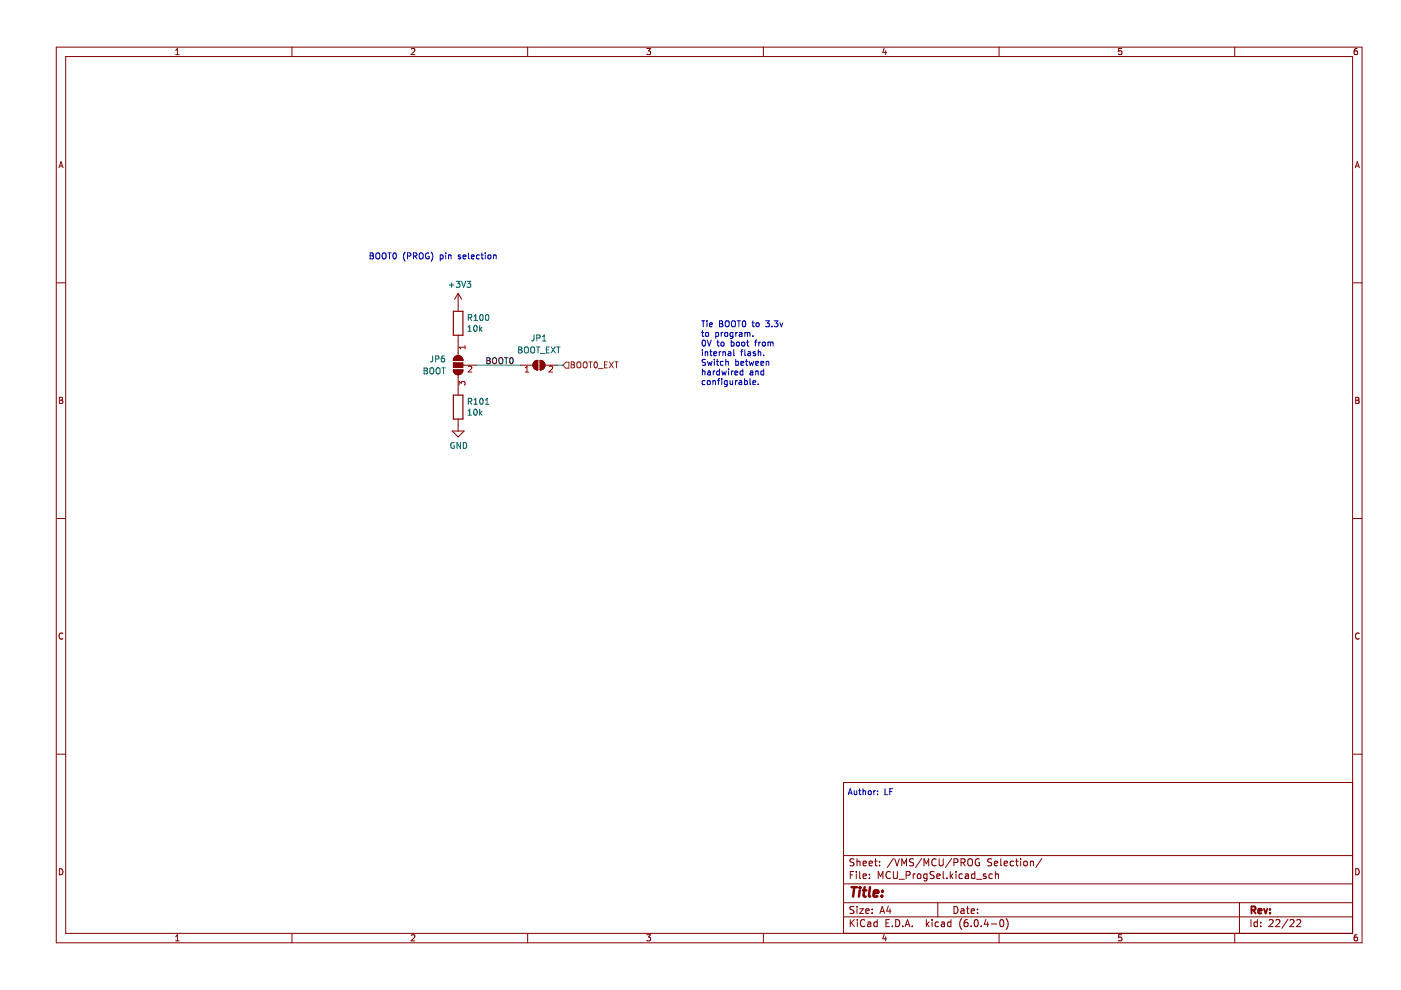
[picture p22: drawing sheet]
<svg xmlns="http://www.w3.org/2000/svg" width="297mm" height="210mm" viewBox="0 0 297 210" stroke-linecap="round" stroke-linejoin="round" font-family="sans-serif">
<path d="M1.9 0h295.2v209.9h-295.2z" fill-rule="evenodd" fill="#fff" stroke="#fff" stroke-width=".21"/>
<g fill="none" stroke="#840000" stroke-width=".21">
<path d="M11.9 10h276.9v189.9h-276.9zM13.9 12h272.9v185.9h-272.9zM37.2 11.6h.8M37.2 10.7l.4-.4v1.3M61.9 10v2M87.2 10.4l.5-.1 .3 .4-.8 .9h.8M111.9 10v2M137.1 10.3h.8l-.4 .5 .4 .1v.6l-.2 .1-.6-.1M161.8 10v2M187.5 10.2l-.3 .9h.8M187.8 10.7v.9M211.8 10v2"/>
<path d="M237.8 10.3h-.6l-.1 .6 .6-.1 .1 .7-.2 .1-.5-.1M261.8 10v2M287.7 10.3h-.4l-.1 .3-.1 .7 .2 .3 .5-.1-.1-.7h-.4l-.2 .2M12.5 35.6l.4-1.3 .5 1.3M12.6 35.2h.6M287.3 35.6l.5-1.3 .4 1.3M287.5 35.2h.6M11.9 60h2M286.8 60h2M96.1 78.4h2a1.02 1.02 0 0 1-1 1.1 1.02 1.02 0 0 1-1-1.1zM96.4 75.7a1.02 1.02 0 0 1 1.1-.2 1.02 1.02 0 0 1 .6 .9h-2zM97.1 62.2v3.8"/>
<path d="M97.1 71.1v4.3M97.1 79.5v4.3M97.1 62.2l-.7 1.3M97.1 62.2l.8 1.3M98.1 77.4h2.8M110.5 77.4h2.5M113.3 76.7l.7-.3v2a1.02 1.02 0 0 1-.9-.6 1.02 1.02 0 0 1 .2-1.1zM114.5 76.4a1.02 1.02 0 0 1 1 1 1.02 1.02 0 0 1-1 1zM115.5 77.4h2.6M12.6 84.2h.4l.3 .3-.3 .4 .3 .1v.3l-.2 .2h-.5zM12.6 84.9h.4M95.9 91.4h2.5l-1.3 1.3z"/>
<path d="M97.1 88.8v2.6M287.4 84.2h.5l.2 .3-.2 .4 .2 .1 .1 .3-.3 .2h-.5zM287.4 84.9h.5M11.9 109.9h2M286.8 109.9h2M13.3 134.3a.58 .58 0 0 0-.8 .6 .58 .58 0 0 0 .8 .5M288.2 134.3a.58 .58 0 0 0-.8 .6 .58 .58 0 0 0 .8 .5M11.9 159.9h2M286.8 159.9h2M286.8 165.9h-108v32M12.6 184.2a.66 .66 0 0 1 .7 .6 .66 .66 0 0 1-.7 .7zM37.2 198.6l.4-.4v1.3"/>
<path d="M37.2 199.5h.8M61.9 197.9v2M87.2 198.3l.5-.1 .3 .4-.8 .9h.8M111.9 197.9v2M137.1 198.2h.8l-.4 .5 .4 .1v.6l-.2 .1-.6-.1M161.8 197.9v2M178.8 194.4h108M178.8 191.4h108M178.8 187.4h108M178.8 181.4h108M180.3 195v1.5M180.3 185.5h.5"/>
<path d="M180.5 195.6l.6 .9M181 184.8h-.7v1.5M181.1 192.2h-.6l-.2 .1v.4l.6 .3 .2 .4-.3 .3-.6-.1M181.1 182.2l-.6-.1-.2 .1v.5l.6 .2 .2 .4-.3 .3-.6-.1M181.1 195l-.8 .8M181.6 184.8v.1M181.6 185.3v1M181.7 182.1v1.5M181.7 192.2v.1M181.7 192.7v1M181.7 182.7l.2-.1 .4 .1v.9M181.8 195v.1"/>
<path d="M181.8 195.5v1M182.3 192.7h.8l-.8 1h.8M182.3 184.8v1.3l.2 .2M183 185.8l.7-.2-.1-.2-.4-.1-.2 .2 .1 .7h.5M183 183.1l.7-.2-.1-.2-.4-.1-.2 .2 .1 .7h.5M183.3 195.1a.71 .71 0 0 0-.9 .5 .71 .71 0 0 0 .7 .9l.2-.2M183.6 193.2l.7-.2-.1-.3h-.4l-.2 .2v.7h.6M184 195.5h.6v1M184.3 183.1l.7-.2-.1-.2-.4-.1-.2 .2v.7h.6M184.3 186.1v.2M184.3 185.4v.1M184.6 195.8l-.5 .1-.2 .2 .2 .4 .5-.1"/>
<path d="M184.9 193.5v.2M184.9 192.7v.2M185.4 182.6h.6M185.6 182.1v1.3l.4 .2M186 195.5h-.4l-.3 .3 .1 .6h.6M186 195v1.5M186.2 186.3v-1.5l.5 1.1 .5-1.1v1.5M186.5 182.7v.1M186.5 183.4v.2M186.6 193.7l.5-1.5 .5 1.5M186.7 193.2h.7M187.5 198.1l-.3 .9h.8"/>
<path d="M187.8 198.6v.9M187.8 195.7h.5M188.3 192.1l-.3 1.1h.9M188.6 195h-.8v1.5h.8M188.7 192.7v1M188.8 184.9a.71 .71 0 0 0-1 .5 .71 .71 0 0 0 .7 .9l.3-.2M189.2 196.3v.2M189.4 184.8v1.2l.3 .3 .4-.1 .2-.2v-1.2M189.4 182l-1.3 1.9M189.7 182.1l.5 1.5 .5-1.5M189.9 195a.76 .76 0 0 1 .9 .7 .76 .76 0 0 1-.9 .8zM190.6 186.4h1.2"/>
<path d="M191.2 183.6v-1.5l.5 1.1 .5-1.1v1.5M191.4 196.3v.2M191.9 196.5l.5-1.5 .5 1.5M192.1 196h.7M192.1 185.6l.7-.1 .2-.2-.1-.4-.8-.1v1.5M193.4 196.3v.2M193.6 185.3v1M193.7 182.2l-.6-.1-.2 .1v.5l.7 .2 .1 .4-.3 .3-.6-.1M194 185.3l-.4 .3M194.5 185.4l.3-.1 .4 .1 .1 .6-.2 .2-.3 .1-.3-.2zM195.4 182l-1.3 1.9M195.9 183.6v-1.5l.5 1.1 .5-1.1v1.5"/>
<path d="M196.4 195v1.5M196.5 195.9l.5 .6M196.5 185.4l-.4-.1-.3 .3 .2 .6h.5M196.5 185.3v1.2l-.2 .3-.4-.1M197 195.5l-.6 .5M197.6 195v.1M197.6 195.5v1M198 184.9l-.5-.1-.2 .1v.5l.6 .2 .1 .4-.2 .3-.6-.1M198.5 182.2a.71 .71 0 0 0-1 .5 .71 .71 0 0 0 .7 .9l.3-.2M198.6 185.8l.7-.2v-.2l-.5-.1-.2 .2 .1 .7h.6M198.8 191.4v3M199 195.5h-.5l-.2 .3 .1 .6h.6"/>
<path d="M199.1 182.1v1.2l.3 .3 .4-.1 .2-.2v-1.2M199.6 195.5h.6l.1 1M200 184.8v1.3l.2 .2M200.3 195.8l-.5 .1-.3 .2 .3 .4 .5-.1M200.8 186.1v.2M201.5 184.8v1.5M201.6 195.5h-.4l-.3 .3 .1 .6h.6M201.6 195v1.5M201.6 185.7l.4 .6M201.8 182l-1.3 1.9M202 185.3l-.5 .6M202.3 182.9l.7-.1 .1-.2-.1-.4-.7-.1v1.5"/>
<path d="M202.3 192.2a.76 .76 0 0 1 .8 .7 .76 .76 0 0 1-.8 .8zM202.7 184.8v.1M202.7 185.3v1M203.8 192.7h.5l.1 1M203.8 182.9l.7-.1 .1-.2-.1-.4-.7-.1v1.5M203.9 194.8a1.72 1.72 0 0 0 0 2.2M204 185.4l-.4-.1-.3 .3 .2 .6h.5M204.1 182.9l.5 .7M204.4 193l-.5 .1-.2 .2 .2 .4 .5-.1M204.7 185.4h.6v.9M204.9 192.7h.6M205.1 192.2v1.3l.4 .2"/>
<path d="M205.1 195h-.4a1.01 1.01 0 0 0 0 1.5l.5-.2 .1-.5-.3-.3-.5 .1-.1 .2M205.3 182.3l.2-.2a.5 .5 0 0 1 .7 .5v.5a.5 .5 0 0 1-.5 .5 .5 .5 0 0 1-.5-.5zM205.3 185.6l-.5 .1-.2 .2 .2 .4 .5-.1M205.9 193.2l.7-.2-.1-.3h-.4l-.2 .2 .1 .7h.5M205.9 196.3v.2M206.7 195.1l.2-.1a.8 .8 0 0 1 .5 .7 .8 .8 0 0 1-.5 .8l-.4-.6zM206.7 185.4l-.4-.1-.3 .3 .1 .6h.6M206.7 184.8v1.5M207 186.4h1.2M207.3 193.5v.2M207.3 192.7v.2M207.6 182.2a.7 .7 0 0 0-.9 .6 .7 .7 0 0 0 .9 .7l.1-.6h-.3"/>
<path d="M208 196.3v.2M209 185.4l-.3-.1-.2 .2v.2l.5 .2v.3h-.5M209 194.9l-.3 1.1h.9M209.4 195.5v1M210.2 195.9h1.1M210.3 182.2l-.6-.1-.2 .1v.5l.6 .2 .2 .4-.3 .3-.6-.1M210.4 185.4l-.4-.1-.3 .3 .1 .6h.6M210.8 183.1l.7-.2v-.2l-.5-.1-.2 .2 .1 .7h.6M211 185.4l.3-.1 .3 .1 .1 .9M211 184.8v1.5M211.8 197.9v2M212.1 195.1l.2-.1a.8 .8 0 0 1 .5 .7 .8 .8 0 0 1-.5 .8l-.3-.6z"/>
<path d="M212.2 182.1v1.3l.2 .2M212.9 183.1l.7-.2-.1-.2-.4-.1-.2 .2 .1 .7h.5M213.3 194.8a1.72 1.72 0 0 1 0 2.2M214.9 182.7l-.4-.1-.3 .3 .1 .6h.6M215.3 182.6h.6M215.5 182.1v1.3l.4 .2M216.4 182.1v.1M216.4 182.6v1M217.1 182.7l.2-.1 .5 .1v.6l-.1 .2-.4 .1-.2-.2zM218.5 182.7l.2-.1 .3 .1 .1 .9M218.5 182.6v1M220.9 182l-1.3 1.9"/>
<path d="M237.8 198.2h-.6l-.1 .6 .6-.1 .1 .7-.2 .1-.5-.1M261.8 197.9v2M262.8 191.4v6.5M265.2 195v1.5M266.6 195.5h-.4l-.3 .3 .1 .6h.6M266.6 195v1.5M267.3 196.3v.2M267.3 195.5v.2M269.1 195.1l.6-.1 .2 .4-.9 1.1h.9M270.5 195.1l.6-.1 .3 .4-1 1.1h1M273.1 194.9l-1.3 1.9M273.5 195.1l.6-.1 .3 .4-1 1.1h1"/>
<path d="M274.9 195.1l.6-.1 .3 .4-.9 1.1h.9M287.4 184.2a.66 .66 0 0 1 .8 .6 .66 .66 0 0 1-.8 .7zM287.7 198.2h-.4l-.1 .3-.1 .7 .2 .3 .5-.1-.1-.7h-.4l-.2 .2"/>
</g>
<path d="M265.3 193l.8-.1 .1-.2-.1-.4-.8-.1v1.5M265.7 193l.5 .7M266.8 193.2l.7-.2-.1-.3h-.4l-.2 .2v.7h.6M268 192.7l.3 1 .4-1M269.3 193.5v.2M269.3 192.7v.2" fill="none" stroke="#840000" stroke-width=".39"/>
<path d="M180.6 188.1h1.1M181.1 188.1l-.2 2M182.3 188.8l-.2 1.3M182.4 188.1l-.1 .2M182.9 188.8h.8M183.3 188.1l-.2 1.7 .1 .2 .3 .1M184.5 188.1l-.3 1.7 .3 .3M185.2 189.4l1-.2v-.3l-.6-.1-.3 .3v.9h.7M187 189.9v.2M187.1 188.9v.2" fill="none" stroke="#840000" stroke-width=".52"/>
<g fill="#840000" stroke="#840000" stroke-width=".21">
<path d="M113.3 76.7l.7-.3v2a1.02 1.02 0 0 1-.9-.6 1.02 1.02 0 0 1 .2-1.1z" fill-rule="evenodd"/>
<path d="M114.5 76.4a1.02 1.02 0 0 1 1 1 1.02 1.02 0 0 1-1 1z" fill-rule="evenodd"/>
<path d="M96.4 75.7a1.02 1.02 0 0 1 1.1-.2 1.02 1.02 0 0 1 .6 .9h-2z" fill-rule="evenodd"/>
<path d="M96.1 76.9h2v1h-2z" fill-rule="evenodd"/>
<path d="M96.1 78.4h2a1.02 1.02 0 0 1-1 1.1 1.02 1.02 0 0 1-1-1.1z" fill-rule="evenodd"/>
</g>
<path d="M98.6 73.3v.7M98.6 73.6h-1.3l.4 .4M99.3 77.7l.5-.1 .2 .4-.8 .9h.8M111.4 78.9h.7M111.4 78l.3-.4v1.3M116.4 77.7l.5-.1 .3 .4-.8 .9h.8M97.3 81.7v-.8l.5 .4 .1-.4h.6l.1 .2-.1 .6" fill="none" stroke="#a90000" stroke-width=".21"/>
<g fill="none" stroke="#006464" stroke-width=".21">
<path d="M95.8 59.9v1M96.7 59.6h.8l-.4 .5 .4 .2v.5l-.2 .1-.6-.1M97.9 59.6l.4 1.3 .4-1.3M99 59.6h.8l-.4 .5 .4 .2v.5l-.2 .1-.6-.1M89.9 78h.4l.3 .2-.3 .4 .3 .1v.3l-.2 .3h-.5zM89.9 78.6h.4M91.2 78.2l.2-.2a.43 .43 0 0 1 .6 .4v.4a.42 .42 0 0 1-.4 .5 .42 .42 0 0 1-.5-.5zM91.7 75.5v1l-.4 .2M92.3 76.1h.6l.1-.5-.7-.1v1.2M92.5 78.2l.3-.2a.43 .43 0 0 1 .5 .4v.4a.42 .42 0 0 1-.4 .5 .42 .42 0 0 1-.4-.5zM93.7 78h.7M94 78v1.3"/>
<path d="M94.2 75.5h-.4l-.2 .3-.1 .7 .3 .2 .4-.1v-.6l-.4-.1-.3 .3M95.3 60.4h.9M99.2 69.4l.4-.4v1.3M99.2 70.3h.8M99.3 67.3h.6l.1-.5-.7-.1v1.2M99.6 67.3l.4 .6M100.5 67l.4-.3v1.2M100.5 67.9h.7M100.6 69.1l.1-.1a.68 .68 0 0 1 .5 .6 .68 .68 0 0 1-.5 .7l-.3-.5zM101.7 69v1.3M101.8 66.8l.2-.1a.68 .68 0 0 1 .5 .6 .68 .68 0 0 1-.5 .6l-.3-.4zM101.8 69.8l.4 .5"/>
<path d="M102.2 69.4l-.5 .5M103 66.8l.2-.1a.68 .68 0 0 1 .5 .6 .68 .68 0 0 1-.5 .6l-.3-.4zM110 73.6h.4l.2 .2-.2 .4 .2 .1 .1 .3-.2 .2h-.5zM110 74.2h.4M111.2 73.7l.3-.1a.43 .43 0 0 1 .5 .4v.4a.42 .42 0 0 1-.4 .4 .42 .42 0 0 1-.4-.4zM112.6 73.7l.2-.1a.43 .43 0 0 1 .6 .4v.4a.42 .42 0 0 1-.5 .4 .42 .42 0 0 1-.4-.4zM113.2 71v1.1l-.5 .2M113.7 73.6h.7M113.8 71.7l.6-.1 .1-.5-.7-.1v1.3M114.1 73.6v1.2M114.6 74.9h.9M115 72.3h.7"/>
<path d="M115 71.4l.4-.4v1.3M115.8 74.2h.5M116.4 73.6h-.6v1.2h.6M116.9 73.6l.8 1.2M117.7 73.6l-.8 1.2M118 73.6h.7M118.4 73.6v1.2M96.3 93.9a.58 .58 0 0 0-.7 .6 .58 .58 0 0 0 .8 .5v-.5h-.3M97.6 93.8v1.3l-.7-1.3v1.3M98.2 93.8a.64 .64 0 0 1 .8 .7 .64 .64 0 0 1-.8 .6zM99.2 87.1l.4-.3v1.2M99.2 88h.8"/>
<path d="M99.3 85.1h.6l.1-.5-.7-.2v1.3M99.6 85.1l.4 .6M100.5 84.8l.4-.4v1.3M100.5 85.7h.7M100.6 86.9l.1-.1a.68 .68 0 0 1 .5 .6 .68 .68 0 0 1-.5 .6l-.3-.5zM101.7 86.8v1.2M101.8 84.6l.2-.2a.68 .68 0 0 1 .5 .7 .68 .68 0 0 1-.5 .6l-.3-.5zM101.8 87.5l.4 .5M102.2 87.2l-.5 .5M102.9 85.7h.7M102.9 84.8l.4-.4v1.3"/>
</g>
<path d="M96.1 66h2v5.1h-2zM96.1 83.8h2v5h-2z" fill="none" stroke="#840000" stroke-width=".25"/>
<g fill="none" stroke="#725600" stroke-width=".21">
<path d="M120 76.8h.6v1.3h-.6l-.7-.7zM121.1 76.7h.4l.3 .3-.3 .3 .3 .2v.3l-.2 .2h-.5zM121.1 77.3h.4M122.4 76.9l.2-.2a.43 .43 0 0 1 .6 .5v.4a.42 .42 0 0 1-.5 .4 .42 .42 0 0 1-.4-.4zM123.7 76.9l.2-.2a.43 .43 0 0 1 .6 .5v.4a.42 .42 0 0 1-.4 .4 .42 .42 0 0 1-.5-.4zM124.8 76.7h.8M125.2 76.7v1.3M126.1 76.9l.1-.2a.68 .68 0 0 1 .5 .7 .68 .68 0 0 1-.5 .6l-.3-.5zM126.9 78.1h1M128.2 77.3h.4M128.8 76.7h-.6v1.3h.6M129.2 76.7l.8 1.3"/>
<path d="M130 76.7l-.8 1.3M130.3 76.7h.8M130.7 76.7v1.3"/>
</g>
<path d="M103.2 75.8h.4l.3 .3-.3 .3 .3 .2 .1 .3-.3 .2h-.5zM103.2 76.4h.4M104.5 76l.2-.2a.43 .43 0 0 1 .6 .5v.4a.42 .42 0 0 1-.4 .4 .42 .42 0 0 1-.5-.4zM105.8 76l.3-.2a.43 .43 0 0 1 .5 .5v.4a.42 .42 0 0 1-.4 .4 .42 .42 0 0 1-.4-.4zM107 75.8h.7M107.3 75.8v1.3M108.2 76l.2-.2a.68 .68 0 0 1 .4 .7 .68 .68 0 0 1-.4 .6l-.3-.5z" fill="none" stroke="#0f0f0f" stroke-width=".21"/>
<g fill="none" stroke="#0000c2" stroke-width=".21">
<path d="M78.5 53.6h.4l.2 .3-.2 .3 .2 .1 .1 .4-.2 .2h-.5zM78.5 54.2h.4M79.7 53.8l.3-.2a.43 .43 0 0 1 .5 .4v.5a.42 .42 0 0 1-.4 .4 .42 .42 0 0 1-.4-.4zM81.1 53.8l.2-.2a.43 .43 0 0 1 .6 .4v.5a.42 .42 0 0 1-.5 .4 .42 .42 0 0 1-.4-.4zM82.2 53.6h.7M82.6 53.6v1.3M83.4 53.7l.2-.1a.68 .68 0 0 1 .5 .7 .68 .68 0 0 1-.5 .6l-.3-.5zM85.9 53.4a1.46 1.46 0 0 0 0 2M86.4 54.3l.6-.1 .1-.5-.7-.1v1.3M87.7 54.3l.6-.1v-.5l-.6-.1v1.3M88 54.3l.4 .6M88.9 53.8l.3-.2a.43 .43 0 0 1 .5 .4v.5a.42 .42 0 0 1-.4 .4 .42 .42 0 0 1-.4-.4z"/>
<path d="M90.9 53.7a.58 .58 0 0 0-.7 .6 .58 .58 0 0 0 .8 .5v-.5h-.3M91.4 53.4a1.46 1.46 0 0 1 0 2M93.3 54.1l.4-.1 .2 .3-.1 .5h-.5M93.3 54v1.3M94.5 53.6v.1M94.5 54v.9M95.1 54.2l.5-.1v.8M95.1 54v.9M97.6 54.1l-.3-.1-.1 .2v.2l.4 .1v.3h-.4M98.2 54.5l.6-.2-.1-.2-.3-.1-.2 .2v.6h.5M99.3 53.6v1.1l.2 .2M99.9 54.5l.6-.2v-.2l-.4-.1-.2 .2 .1 .6h.5"/>
<path d="M101.6 54.1l-.3-.1-.3 .3 .1 .5h.5M102 54h.5M102.2 53.6v1.1l.3 .2M102.9 53.6v.1M102.9 54v.9M103.5 54.2l.2-.2 .3 .2v.6h-.5zM104.6 54.2l.5-.1 .1 .8M104.6 54v.9M148.7 68h.8M148.7 70.5h.5M148.9 70.1v1l.3 .2M148.9 74.1v.2"/>
<path d="M148.9 74.6v.8M148.9 78.2v1.3M148.9 78.8l.5-.1 .1 .8M149 72.2l.2-.1a.68 .68 0 0 1 .4 .6 .68 .68 0 0 1-.4 .7l-.3-.5zM149.1 68v1.3M149.5 74.6v.8M149.5 74.7l.5-.1 .1 .8M149.6 76.3h-.7v.4l.6 .2 .1 .3-.3 .3-.4-.1M149.6 70.6l.2-.1 .4 .1-.1 .7-.5-.1zM149.9 68v.1M149.9 68.4v.9M149.9 72.1l.5 1.3 .4-1.3"/>
<path d="M150 76.6l.3 .9 .2-.6 .2 .6 .3-.9M150.1 78.7h.5v.8M150.4 68.9l.6-.2v-.2l-.4-.1-.2 .2 .1 .6h.5M150.5 74.6h.5M150.6 79l-.6 .2 .2 .3 .4-.1M150.7 74.1v1.1l.3 .2M151.2 78.7v.8M151.3 75l.6-.1v-.3h-.4l-.2 .2 .1 .6h.5M151.5 76.2v.1M151.5 76.6v.9M151.6 78.7l-.4 .2M151.8 70.5h.3l.3 .2-.2 .6h-.4"/>
<path d="M151.8 70.5v1.3M151.9 76.6h.5M152 72.5h.5M152.1 76.2v1.1l.3 .2M152.2 72.1v1.1l.3 .2M152.5 74.6v.8M152.5 68h.5l.2 .3-.2 .3 .2 .1 .1 .3-.3 .3h-.5zM152.5 78.2v1.3M152.5 68.6h.5M152.5 78.7h-.3l-.3 .2 .2 .5h.4M152.8 74.6l-.3 .2M152.9 70.5v.8"/>
<path d="M153 72.6l.3-.1 .2 .3v.3l-.2 .3-.5-.3zM153 78.7l.3 .8 .2-.6 .3 .6 .2-.8M153.3 74.6v.8M153.3 70.5l-.4 .2M153.3 74.7l.5-.1v.8M153.3 76.7l-.3-.1-.3 .3 .1 .5h.5M153.8 70.5h.3l.2 .2v.4l-.2 .2-.5-.2zM153.8 68.2l.3-.2a.43 .43 0 0 1 .5 .4v.5a.42 .42 0 0 1-.4 .4 .42 .42 0 0 1-.4-.4zM153.9 76.7h.5v.8M153.9 76.2v1.3M154.4 74.6h.5l.1 .8M154.5 78.2v.2"/>
<path d="M154.5 78.7v.8M155 74.9l-.6 .2 .1 .3h.5M155 72.6l.4-.1 .2 .3-.1 .5h-.5M155 72.1v1.3M155.1 78.7v.8M155.1 68.2l.3-.2a.43 .43 0 0 1 .5 .4v.5a.42 .42 0 0 1-.4 .4 .42 .42 0 0 1-.4-.4zM155.4 70.5h-.4l-.2 .2 .1 .6h.5M155.4 70.5v1l-.3 .3-.3-.1M155.4 78.7l-.3 .2M155.6 74.1v1.1l.2 .2M155.8 79.1l.6-.1v-.3h-.4l-.2 .1 .1 .6h.5M156 70.5v.8"/>
<path d="M156 76.2v1.3M156 76.7l.4-.1 .2 .3-.1 .5h-.5M156.2 72.6l.2-.1 .3 .1v.7h-.5zM156.3 68h.7M156.4 70.5l-.4 .2M156.7 68v1.3M156.8 70.5h.5v.8M157 74.6h.5M157.1 77l.6-.1-.1-.2-.3-.1-.2 .2v.6h.5M157.3 70.8l-.6 .2 .2 .3h.4M157.3 72.6l.2-.1 .4 .1-.1 .7h-.5zM157.5 68.1l.2-.1a.68 .68 0 0 1 .4 .7 .68 .68 0 0 1-.4 .6l-.3-.5z"/>
<path d="M157.5 74.1l-.3 .2v1.1M157.5 78.7h-.4l-.2 .2 .1 .5h.5M157.5 78.2v1.3M157.9 70.6l.4-.1 .2 .2M157.9 70.5v.8M157.9 74.1v1.1l.2 .2M158 76.6h.5M158.2 76.2v1.1l.3 .2M158.3 72.5h.5M158.5 70.7l.2-.2h.3v.8M158.5 70.7v.6M158.5 72.1v1.1l.3 .2"/>
<path d="M158.6 74.6h.5v.8M158.8 76.6l.3 .9 .2-.6 .3 .6 .2-.9M159.1 78.7h.5v.8M159.1 74.9l-.6 .2 .2 .3h.4M159.4 68.4h.5M159.6 68v1.1l.3 .2M159.6 71.2v.1M159.6 79l-.6 .2 .2 .3 .4-.1M160 72.5h.5M160.2 74.6h-.3l-.2 .2v.1l.5 .2v.3h-.5M160.2 77l.6-.1v-.2l-.4-.1-.2 .2 .1 .6h.5M160.2 78.7v.8"/>
<path d="M160.2 78.8l.5-.1 .1 .8M160.4 68.5l.3-.1 .2 .3v.3l-.2 .3-.4-.3zM160.5 72.1l-.3 .2v1.1M160.8 74.7l.5-.1v.8M160.8 74.1v1.3M160.9 72.5v.9M161.3 72.5l-.4 .3M161.3 77l.6-.1v-.2l-.4-.1-.2 .2 .1 .6h.5M161.7 72.6l.2-.1 .3 .1v.7h-.5zM161.9 78.7h-.3l-.3 .2 .1 .5h.5M161.9 75.3v.1M161.9 78.2v1.3"/>
<path d="M162.3 68h.8l-.4 .5 .4 .1v.6l-.2 .1-.6-.1M162.5 76.7h.4l.1 .8M162.5 76.6v.9M162.8 72.6l.4-.1 .2 .2M162.8 72.5v.9M163.4 72.7l.1-.2 .4 .1v.8M163.4 72.7v.7M163.7 69.2v.1M164.2 68h.7l-.4 .5 .4 .1v.6l-.2 .1-.5-.1M165.4 68.4l.3 .9 .3-.9M149.5 80.8l-.4-.1-.2 .2 .1 .6h.5M150.1 80.8l.3-.1 .2 .2v.4l-.2 .2-.5-.2z"/>
<path d="M151.2 80.8h.4l.1 .7M151.2 80.7v.8M152.1 80.7h.5M152.6 80.3l-.3 .2v1M153 80.3v.1M153 80.7v.8M154.2 80.8l-.4-.1-.2 .2 .1 .6h.5M154.2 80.7v1l-.3 .3-.3-.1M154.8 80.7v.8l.5-.1M155.3 80.7v.8M155.9 80.7v.8M156.3 80.7l-.4 .2"/>
<path d="M156.7 80.8h.5l.1 .7M157.3 81l-.6 .2 .1 .3h.5M157.9 80.8l.3-.1 .3 .2-.2 .6h-.4M157.9 80.3v1.2M159 80.3v1.1l.2 .1M159.6 81.1l.6-.1v-.2l-.4-.1-.2 .2 .1 .6h.5M160.8 81.4v.1M179.8 168.5l.5-1.3 .4 1.3M180 168.1h.6M181.1 167.6l.1 .8h.5M181.7 167.6v.9M182.1 167.6h.5"/>
<path d="M182.3 167.2v1.1l.3 .2M183 167.8l.5-.1v.8M183 167.2v1.3M184.1 167.8l.2-.2 .4 .2-.1 .6h-.5zM185.3 167.6v.9M185.6 167.6l-.3 .3M186.1 168.4v.1M186.1 167.7v.1M187.6 167.2v1.3h.6M188.7 167.8h.4M189.3 167.2h-.6v1.3"/>
</g>
<path d="M100.9 77.4h9.6M118.1 77.4h1.2" fill="none" stroke="#009600" stroke-width=".21"/>
</svg>
